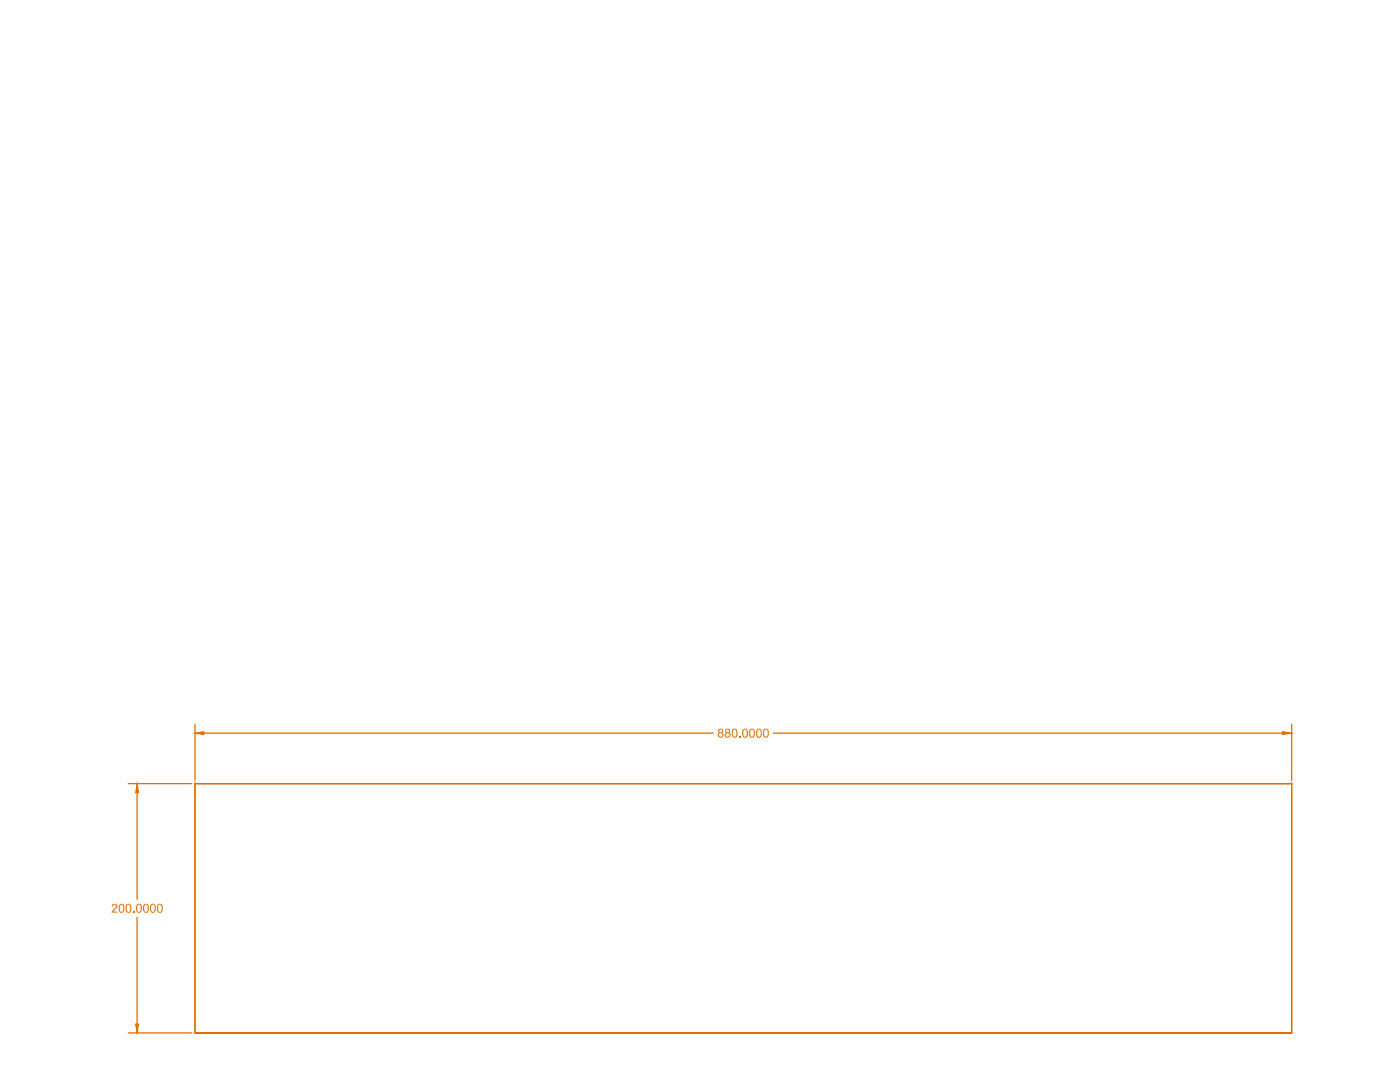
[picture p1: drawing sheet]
<svg xmlns="http://www.w3.org/2000/svg" width="279mm" height="216mm" viewBox="0 0 279 216" stroke-linecap="round" stroke-linejoin="round" font-family="sans-serif">
<!-- layer: Panel A -->
<path d="M38.9 156.4h.1M38.9 144.5v11.3M38.9 156.4v49.7M40.7 146.3h101.6M154.3 146.3h101.7M257.8 156.4h-218.9h218.9v49.7h-218.9h218.9M257.8 156.4h.1M257.8 144.5v11.3M257.8 156.4v49.7M38.9 206.1h.1M257.8 206.1h.1" fill="none" stroke="#dd6e00" stroke-width=".25"/>
<g fill="#dd6e00" stroke="#dd6e00" stroke-width=".2">
<path d="M38.9 146.3l1.8-.3v.6z"/>
<path d="M256 146l1.8 .3-1.8 .3z"/>
</g>
<g fill="#dd6e00">
<path d="M147.5 146.9h.3v.3h-.3z"/>
<path d="M143.5 145.5l.5-.1 .3 .3v.4l-.2 .1 .3 .2v.4l-.5 .4-.4-.1-.3-.3 .1-.4 .3-.2-.3-.2zM143.5 145.8a.3 .3 0 0 0 .6 0 .3 .3 0 0 0-.6 0zM143.4 146.7a.4 .4 0 0 0 .8 0 .4 .4 0 0 0-.8 0z"/>
<path d="M144.8 145.5l.6-.1 .3 .3v.4l-.2 .1 .2 .2 .1 .4-.3 .4h-.6l-.2-.3-.1-.4 .4-.3-.3-.2zM144.9 145.8a.3 .3 0 0 0 .6 0 .3 .3 0 0 0-.6 0zM144.8 146.7a.4 .4 0 0 0 .8 0 .4 .4 0 0 0-.8 0z"/>
<path d="M146.1 145.6l.3-.2h.4l.3 .3 .1 1-.4 .5h-.4l-.3-.3-.1-.9zM146.4 145.6l-.2 .5 .1 .7a.37 .37 0 0 0 .5 .1 .37 .37 0 0 0 .2-.5l-.1-.5a.32 .32 0 0 0-.2-.3 .32 .32 0 0 0-.3 0z"/>
<path d="M148.3 145.6l.2-.2h.4l.3 .4v1l-.4 .4h-.4l-.3-.4v-.8zM148.4 145.7v.8a.39 .39 0 0 0 .4 .5 .39 .39 0 0 0 .2-.6v-.6a.32 .32 0 0 0-.2-.2 .32 .32 0 0 0-.4 .1z"/>
<path d="M149.7 145.6l.2-.2h.4l.3 .3v1l-.3 .5h-.5l-.3-.4v-.8zM149.8 145.7l-.1 .4 .1 .7a.37 .37 0 0 0 .5 .1 .37 .37 0 0 0 .1-.5v-.5a.37 .37 0 0 0-.6-.2z"/>
<path d="M151.1 145.6l.2-.2h.4l.3 .3v1l-.3 .5h-.5l-.2-.3-.1-.9zM151.3 145.6l-.2 .5 .1 .7a.37 .37 0 0 0 .5 .1 .37 .37 0 0 0 .1-.5v-.5a.32 .32 0 0 0-.2-.3 .32 .32 0 0 0-.3 0z"/>
<path d="M152.5 145.5l.5-.1 .4 .3v1l-.3 .5h-.5l-.3-.4v-.9zM152.7 145.6l-.2 .4 .1 .8a.31 .31 0 0 0 .4 .2 .31 .31 0 0 0 .2-.4v-.8l-.2-.2z"/>
</g>
<path d="M25.6 156.4h12.7M27.4 158.2v21.2M27.4 183v21.3M25.6 206.1h12.7" fill="none" stroke="#dd6e00" stroke-width=".25"/>
<g fill="#dd6e00" stroke="#dd6e00" stroke-width=".2">
<path d="M27.1 204.3h.6l-.3 1.8z"/>
<path d="M27.4 156.4l.3 1.8h-.6z"/>
</g>
<g fill="#dd6e00">
<path d="M22.4 180.5l.3-.2 .6 .2 .1 .6-.8 .8h.8v.2h-1.2l.2-.3 .7-.7a.35 .35 0 0 0-.1-.6 .35 .35 0 0 0-.5 .4l-.2-.1z"/>
<path d="M26.6 181.8h.2v.3h-.2z"/>
<path d="M23.8 180.5l.6-.2 .4 .4v.9l-.3 .5h-.5l-.3-.3v-.9zM24.1 180.6l-.2 .4v.7a.38 .38 0 0 0 .6 .2 .38 .38 0 0 0 .1-.6v-.5a.31 .31 0 0 0-.2-.3 .31 .31 0 0 0-.3 .1z"/>
<path d="M25.2 180.5l.6-.2 .4 .4v.9l-.3 .5h-.5l-.3-.3v-.9zM25.4 180.6l-.1 1a.37 .37 0 0 0 .5 .4 .37 .37 0 0 0 .2-.6v-.5a.34 .34 0 0 0-.2-.4 .34 .34 0 0 0-.4 .1z"/>
<path d="M27.3 180.5l.6-.2 .4 .4v1l-.4 .4h-.3l-.4-.3-.1-.9zM27.5 180.6l-.1 .4v.7a.4 .4 0 0 0 .6 .2 .4 .4 0 0 0 .1-.6l-.1-.5a.31 .31 0 0 0-.1-.3 .31 .31 0 0 0-.4 .1z"/>
<path d="M28.7 180.5l.6-.2 .3 .4 .1 .9-.3 .5h-.6l-.2-.3-.1-.9zM28.9 180.6l-.1 .4v.7a.38 .38 0 0 0 .5 .2 .38 .38 0 0 0 .2-.6l-.1-.5a.31 .31 0 0 0-.1-.3 .31 .31 0 0 0-.4 .1z"/>
<path d="M30.1 180.5l.6-.2 .3 .4 .1 .9-.3 .5h-.6l-.2-.3-.1-.9zM30.3 180.6l-.1 1a.37 .37 0 0 0 .4 .4 .37 .37 0 0 0 .3-.6l-.1-.5a.34 .34 0 0 0-.1-.4 .34 .34 0 0 0-.4 .1z"/>
<path d="M31.5 180.5l.6-.2 .3 .4 .1 .9-.3 .5h-.6l-.2-.3-.1-1zM31.7 180.6l-.1 1a.35 .35 0 0 0 .3 .4 .35 .35 0 0 0 .3-.5v-.7a.33 .33 0 0 0-.5-.2z"/>
</g>
</svg>
